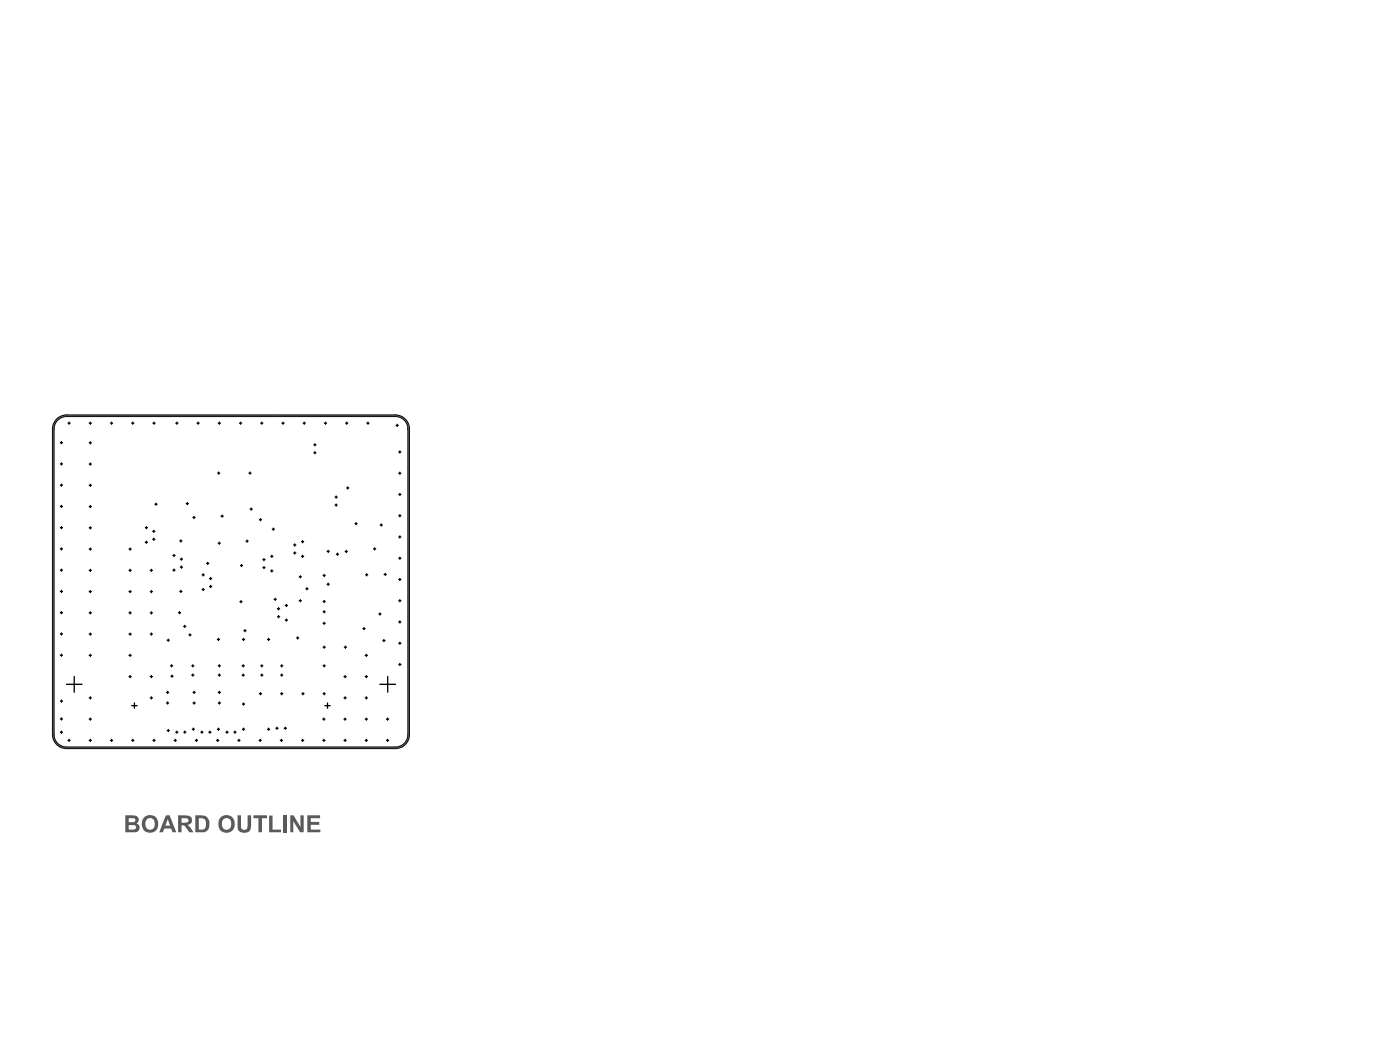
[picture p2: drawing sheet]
<svg xmlns="http://www.w3.org/2000/svg" width="446mm" height="335mm" viewBox="0 0 446 335" stroke-linecap="round" stroke-linejoin="round" font-family="sans-serif">
<path d="M18.5 133.2a4.2 4.2 0 0 1 2.7-1h104.6a4.2 4.2 0 0 1 4.3 4.2v97.2a4.2 4.2 0 0 1-4.3 4.2h-104.6a4.2 4.2 0 0 1-4.2-4.2v-97.2a4.2 4.2 0 0 1 1.5-3.2z" fill="none" stroke="#000" stroke-width=".84"/>
<g fill="none" stroke="#000" stroke-width=".42">
<path d="M21.6 134.6h.7M22 134.2v.7M28.4 134.6h.7M28.7 134.2v.7M35.2 134.6h.6M35.5 134.2v.7M41.9 134.6h.7M42.3 134.2v.7M48.7 134.6h.7M49 134.2v.7M56 134.6h.6M56.3 134.2v.7"/>
<path d="M62.7 134.6h.7M63 134.2v.7M69.5 134.6h.6M69.8 134.2v.7M76.2 134.6h.7M76.6 134.2v.7M83 134.6h.7M83.3 134.2v.7M89.7 134.6h.7M90.1 134.2v.7M96.5 134.6h.7M96.8 134.2v.7"/>
<path d="M103.3 134.6h.6M103.6 134.2v.7M110 134.6h.7M110.3 134.2v.7M116.8 134.6h.6M117.1 134.2v.7M126.1 135.3h.6M126.4 134.9v.7M19.2 154.3h.7M19.2 147.5h.7M19.2 140.8h.7M19.6 140.4v.7"/>
<path d="M19.6 147.2v.7M19.6 153.9v.7M28.4 154.3h.7M28.4 147.6h.7M28.4 140.8h.7M28.7 140.5v.7M28.7 147.2v.7M28.7 154v.7M49.6 160v.7M59.6 159.8v.7M69.3 150.5h.6M69.6 150.1v.7"/>
<path d="M79.2 150.5h.7M79.6 150.1v.7M99.9 144h.7M99.9 141.4h.7M100.2 141.1v.7M100.2 143.6v.7M106.6 158.1h.7M107 157.7v.7M110.3 155.2h.7M110.7 154.8v.7M126.9 157.2h.7M126.9 150.5h.7"/>
<path d="M126.9 143.7h.7M127.3 143.4v.7M127.3 150.1v.7M127.3 156.9v.7M19.2 167.8h.7M19.2 174.6h.7M19.2 161h.7M19.6 160.7v.7M19.6 167.5v.6M19.6 174.2v.7M28.4 174.6h.7M28.4 167.9h.7"/>
<path d="M28.4 161.1h.7M28.7 160.8v.6M28.7 167.5v.7M28.7 174.3v.7M41.1 174.6h.7M41.4 174.3v.7M46.2 172.4h.7M46.2 167.8h.7M46.6 167.5v.6M46.6 172.1v.7M48.6 171.5h.7M48.6 169h.7"/>
<path d="M48.9 168.6v.7M48.9 171.2v.6M49.3 160.3h.7M55 176.7h.7M55.4 176.3v.7M57.2 172h.7M57.4 177.8h.7M57.6 171.7v.7M57.7 177.5v.7M59.3 160.2h.7M61.4 164.6h.7M61.7 164.2v.7"/>
<path d="M65.8 179.2h.6M66.1 178.8v.7M69.4 172.8h.7M69.8 172.4v.7M70.4 164.1h.6M70.7 163.8v.7M76.5 179.9h.7M76.9 179.5v.7M78.3 172.1h.7M78.6 171.7v.7M79.6 161.9h.7M79.9 161.5v.7"/>
<path d="M82.6 165.3h.6M82.9 164.9v.7M83.7 178h.6M84 177.6v.7M86.2 176.9h.6M86.5 176.6v.7M86.7 168.3h.6M87 167.9v.7M93.5 175.8h.6M93.5 173.3h.6M93.8 173v.6M93.8 175.5v.7"/>
<path d="M96 176.9h.6M96 172.3h.6M96.3 171.9v.7M96.3 176.6v.7M104.1 175.3h.7M104.5 175v.7M106.6 160.6h.7M107 160.3v.7M107.1 176.2h.6M107.4 175.9v.7M109.9 175.4h.6M110.2 175v.7"/>
<path d="M113 166.5h.7M113.3 166.2v.7M118.9 174.6h.7M119.2 174.2v.7M121 167h.7M121.3 166.6v.7M126.9 177.5h.7M126.9 170.8h.7M126.9 164h.7M127.3 163.7v.6M127.3 170.4v.7M127.3 177.2v.7"/>
<path d="M19.2 181.3h.7M19.2 194.8h.7M19.2 188.1h.7M19.6 181v.7M19.6 187.7v.7M19.6 194.5v.7M28.4 194.9h.7M28.4 188.1h.7M28.4 181.4h.7M28.7 181v.7M28.7 187.8v.7M28.7 194.6v.6"/>
<path d="M41.1 194.9h.7M41.1 188.1h.7M41.1 181.4h.7M41.4 181v.7M41.4 187.8v.7M41.4 194.6v.6M47.8 194.9h.7M47.8 188.1h.7M47.8 181.4h.7M48.2 181v.7M48.2 187.8v.7M48.2 194.6v.6"/>
<path d="M55 181.3h.7M55.4 181v.6M56.8 194.8h.7M57.1 194.5v.7M57.2 188.1h.7M57.4 180.3h.7M57.6 187.7v.7M57.7 180v.7M58.5 199.2h.6M58.8 198.9v.6M64.3 187.5h.7M64.3 182.8h.7"/>
<path d="M64.7 182.5v.7M64.7 187.1v.7M66.7 186.5h.7M66.7 184h.7M67 183.6v.7M67 186.2v.7M76.4 191.3h.6M76.7 191v.7M83.7 180.5h.6M84 180.1v.7M86.2 181.6h.6M86.5 181.2v.7"/>
<path d="M87.3 190.6h.6M87.6 190.2v.7M88.3 196.1h.7M88.3 193.6h.7M88.7 193.2v.7M88.7 195.8v.7M90.8 197.2h.7M90.8 192.5h.7M91.1 192.2v.7M91.1 196.9v.6M95.2 191h.7M95.2 183.4h.7"/>
<path d="M95.6 183.1v.7M95.6 190.7v.7M97.3 187.2h.7M97.7 186.9v.7M102.8 198.2h.7M102.8 194.6h.7M102.8 191.3h.7M102.8 183h.7M103.2 182.7v.6M103.2 190.9v.7M103.2 194.2v.7M103.2 197.9v.7"/>
<path d="M104.1 185.8h.7M104.4 185.5v.6M115.5 199.9h.7M115.8 199.6v.6M116.4 182.8h.6M116.7 182.4v.7M120.6 195.3h.7M120.9 194.9v.7M122.3 182.7h.6M122.6 182.3v.7M126.9 191h.7M126.9 197.8h.7"/>
<path d="M126.9 184.3h.7M127.3 183.9v.7M127.3 190.7v.7M127.3 197.5v.6M19.2 208.4h.7M19.2 201.6h.7M19.6 201.3v.6M19.6 208v.7M21.1 217.6h5M23.6 215.1v5M28.4 208.4h.7M28.4 201.7h.7"/>
<path d="M28.7 201.3v.7M28.7 208.1v.6M41.1 215.2h.7M41.1 208.4h.7M41.1 201.7h.7M41.4 201.3v.7M41.4 208.1v.6M41.4 214.8v.7M47.8 215.2h.7M47.8 201.7h.7M48.2 201.3v.7M48.2 214.8v.7"/>
<path d="M53.2 203.6h.7M53.3 219.8v.7M53.6 203.3v.6M54.3 211.7h.6M54.4 215h.7M54.6 211.4v.7M54.7 214.7v.7M60.1 201.9h.7M60.5 201.6v.6M61 211.7h.7M61 214.7h.7M61.4 211.4v.7"/>
<path d="M61.4 214.3v.7M61.8 219.8v.7M69.2 203.3h.7M69.5 211.7h.6M69.5 214.7h.6M69.5 203v.7M69.8 211.4v.7M69.8 214.3v.7M69.8 219.8v.7M77.1 211.7h.7M77.1 214.7h.7M77.2 203.3h.6"/>
<path d="M77.4 211.4v.7M77.4 214.3v.7M77.5 203v.7M77.6 200.5h.7M78 200.2v.7M83 211.7h.7M83 214.7h.7M83.3 211.4v.7M83.3 214.3v.7M85.1 203.3h.7M85.5 203v.7M89.3 211.7h.7"/>
<path d="M89.3 214.7h.7M89.7 211.4v.7M89.7 214.3v.7M94.4 202.9h.7M94.7 202.5v.7M102.8 211.7h.7M102.8 205.8h.7M103.2 205.5v.7M103.2 211.4v.7M109.5 215.2h.7M109.6 205.8h.7M109.8 214.8v.7"/>
<path d="M109.9 205.5v.7M116.3 215.2h.6M116.3 208.4h.6M116.6 208.1v.6M116.6 214.8v.7M120.9 217.6h5M121.8 203.7h.7M122.2 203.4v.6M123.4 215.1v5M126.9 211.3h.7M126.9 204.5h.7M127.3 204.2v.7"/>
<path d="M127.3 211v.6M19.2 232.9h.7M19.2 228.6h.7M19.2 223h.7M19.6 228.3v.7M19.6 232.5v.7M19.6 222.6v.7M21.6 235.4h.7M22 235.1v.7M28.4 221.9h.7M28.4 235.4h.7M28.4 228.7h.7"/>
<path d="M28.7 221.6v.7M28.7 228.3v.7M28.7 235.1v.7M35.2 235.4h.6M35.5 235.1v.7M41.9 235.4h.7M41.9 224.4h1.7M42.3 235.1v.7M42.8 223.6v1.7M47.8 221.9h.7M48.2 221.6v.7M48.7 235.4h.7"/>
<path d="M49 235.1v.7M53 223.6h.7M53 220.2h.7M53.2 232.3h.7M53.3 223.2v.7M53.6 232v.7M55.4 235.4h.7M55.8 235.1v.7M55.9 232.8h.7M56.3 232.5v.7M58.5 232.8h.7M58.8 232.5v.7"/>
<path d="M61.2 231.9h.7M61.4 223.6h.7M61.4 220.2h.7M61.5 231.6v.6M61.8 223.2v.7M62.2 235.4h.7M62.5 235.1v.7M63.9 232.8h.7M64.3 232.5v.7M66.5 232.8h.6M66.8 232.5v.7M68.9 235.4h.7"/>
<path d="M69.2 231.9h.7M69.3 235.1v.7M69.5 223.6h.6M69.5 220.2h.6M69.5 231.6v.6M69.8 223.2v.7M71.9 232.8h.7M72.2 232.5v.7M74.4 232.8h.7M74.8 232.5v.7M75.7 235.4h.7M76 235.1v.7"/>
<path d="M77.2 223.9h.6M77.2 231.9h.6M77.5 223.6v.6M77.5 231.6v.6M82.5 235.4h.6M82.6 220.6h.6M82.8 235.1v.7M82.9 220.3v.6M85.1 231.9h.7M85.5 231.6v.6M87.8 231.6h.7M88.1 231.2v.7"/>
<path d="M89.2 235.4h.7M89.3 220.6h.7M89.6 235.1v.7M89.7 220.3v.6M90.5 231.6h.6M90.8 231.2v.7M96 235.4h.7M96.1 220.6h.7M96.3 235.1v.7M96.4 220.3v.6M102.7 235.4h.7M102.7 228.7h.7"/>
<path d="M102.8 220.6h.7M103.1 228.3v.7M103.1 235.1v.7M103.2 220.3v.6M103.4 224.4h1.7M104.2 223.6v1.7M109.5 221.9h.7M109.5 235.4h.7M109.5 228.7h.7M109.8 221.6v.7M109.8 228.3v.7M109.8 235.1v.7"/>
<path d="M116.3 221.9h.6M116.3 235.4h.6M116.3 228.7h.6M116.6 221.6v.7M116.6 228.3v.7M116.6 235.1v.7M123 235.4h.7M123 228.7h.7M123.3 228.3v.7M123.3 235.1v.7"/>
</g>
<path d="M17 136.4v97.2M21.2 132.2h104.6M130.1 136.4v97.2M21.2 237.8h104.6" fill="none" stroke="#5a5a5a" stroke-width=".32"/>
<g fill="#5a5a5a">
<path d="M75.6 259.3h1.1v3a1.14 1.14 0 0 0 1 1.6 1.14 1.14 0 0 0 1.1-1.5v-3.1h1.1l-.1 4a2.13 2.13 0 0 1-3.1 1.4 2.02 2.02 0 0 1-1.1-2.5z"/>
<path d="M80.7 259.3h4.3v.9h-1.6v4.5h-1.1v-4.5h-1.6z"/>
<path d="M85.7 259.3h1v4.5h2.8v.9h-3.8z"/>
<path d="M90.2 259.3h1.1v5.4h-1.1z"/>
<path d="M92.4 259.3h1l2.2 3.7v-3.7h1v5.4h-1.1l-2.2-3.6v3.6h-.9z"/>
<path d="M97.8 259.3h4.1v.9h-3v1.2h2.7v.9h-2.7v1.5h3.1v.9h-4.2z"/>
<path d="M41 260.2v1.3h1.4a.63 .63 0 0 0 .7-.7 .63 .63 0 0 0-.7-.6zM41 262.4v1.4h1.2a.8 .8 0 0 0 1.1-.8 .8 .8 0 0 0-1.2-.6zM39.9 259.3h2.5a1.37 1.37 0 0 1 1.6 .9 1.37 1.37 0 0 1-.6 1.7 1.48 1.48 0 0 1 .9 1.9 1.48 1.48 0 0 1-1.9 .9h-2.5z"/>
<path d="M46.8 260.4l-.5 1v.7a1.54 1.54 0 0 0 1.7 1.7 1.54 1.54 0 0 0 1.2-2.1 1.54 1.54 0 0 0-.8-1.4 1.54 1.54 0 0 0-1.6 .1zM46.1 259.7l.7-.4a2.81 2.81 0 0 1 3.6 2.3 2.81 2.81 0 0 1-2.8 3.2 2.91 2.91 0 0 1-1.7-4.9z"/>
<path d="M53.4 260.5l-.8 2.1h1.5zM52.8 259.3h1.2l2.1 5.4h-1.2l-.4-1.2h-2.2l-.4 1.2h-1.2z"/>
<path d="M57.8 260.2v1.4h1.1a.76 .76 0 0 0 1-.3 .76 .76 0 0 0-.3-1zM56.7 259.3h2.5a1.55 1.55 0 0 1 1.9 1.3 1.55 1.55 0 0 1-1.4 1.8l.9 .7 1 1.6h-1.4l-1.7-2.2h-.7v2.2h-1.1z"/>
<path d="M63.3 260.2v3.6h1a1.55 1.55 0 0 0 1.2-2.2v-.2a1.31 1.31 0 0 0-1.6-1.2zM62.2 259.3h2.2a2.55 2.55 0 0 1 2.2 3.5 2.04 2.04 0 0 1-2.4 1.9h-2z"/>
<path d="M71 260.6l-.3 .8a1.61 1.61 0 0 0 .4 2.1 1.61 1.61 0 0 0 2.1-.2l.3-.6a1.7 1.7 0 0 0-.2-1.9 1.7 1.7 0 0 0-1.8-.5zM70.4 259.7l.8-.4a2.76 2.76 0 0 1 2.9 .8 2.76 2.76 0 0 1 .5 3 2.67 2.67 0 0 1-3.5 1.5 2.67 2.67 0 0 1-1.5-3.5l.1-.5z"/>
</g>
<path d="M21.2 132.2a4.2 4.2 0 0 0-4.2 4.2M125.8 132.2a4.2 4.2 0 0 1 4.3 4.2M17 233.6a4.2 4.2 0 0 0 4.2 4.2M130.1 233.6a4.2 4.2 0 0 1-4.3 4.2" fill="none" stroke="#5a5a5a" stroke-width=".32"/>
</svg>
